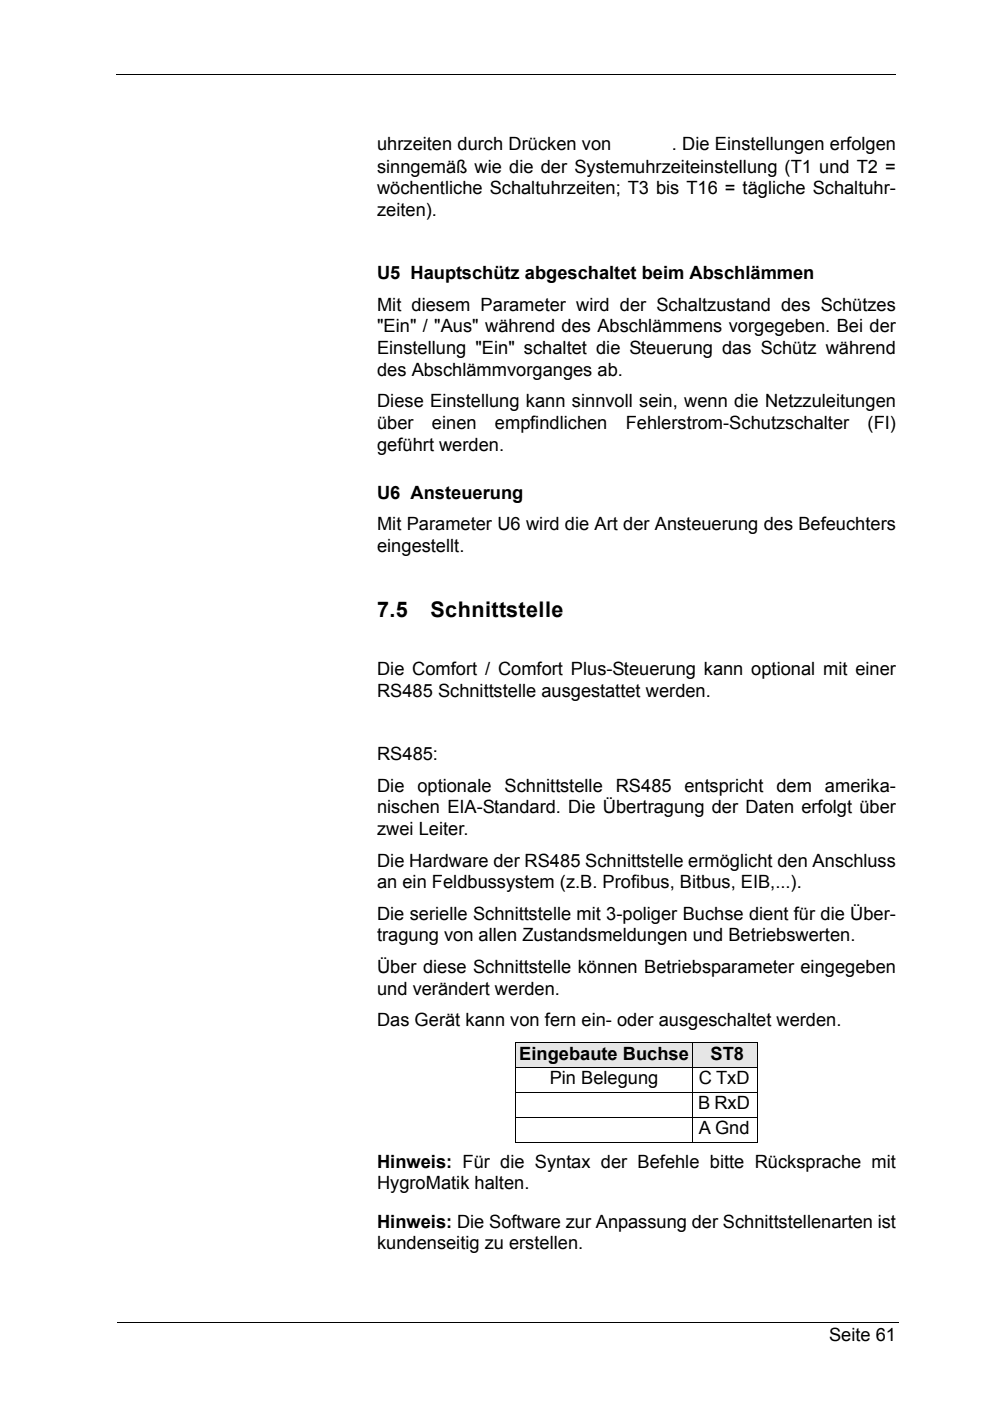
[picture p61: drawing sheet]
<svg xmlns="http://www.w3.org/2000/svg" width="210mm" height="297mm" viewBox="0 0 210 297" stroke-linecap="round" stroke-linejoin="round" font-family="sans-serif">
<defs><g id="words">
<g font-size="4.6">
<text x="79.9" y="130.9">7.5</text>
<text x="91.3" y="130.9">Schnittstelle</text>
</g>
<g font-size="3.9">
<text x="79.9" y="31.9">uhrzeiten durch Drücken von</text>
<text x="142.4" y="31.9">. Die Einstellungen erfolgen</text>
<text x="79.9" y="36.6">sinngemäß wie die der Systemuhrzeiteinstellung (T1 und T2 =</text>
<text x="79.9" y="41.2">wöchentliche Schaltuhrzeiten; T3 bis T16 = tägliche Schaltuhr-</text>
<text x="79.9" y="45.8">zeiten).</text>
<text x="79.9" y="59.2">U5 Hauptschütz abgeschaltet beim Abschlämmen</text>
<text x="79.9" y="65.9">Mit diesem Parameter wird der Schaltzustand des Schützes</text>
<text x="79.9" y="70.5">&quot;Ein&quot; / &quot;Aus&quot; während des Abschlämmens vorgegeben. Bei der</text>
<text x="79.9" y="75.1">Einstellung &quot;Ein&quot; schaltet die Steuerung das Schütz während</text>
<text x="79.9" y="79.6">des Abschlämmvorganges ab.</text>
<text x="79.9" y="86.3">Diese Einstellung kann sinnvoll sein, wenn die Netzzuleitungen</text>
<text x="79.9" y="90.9">über</text>
<text x="79.9" y="95.5">geführt werden.</text>
<text x="91.6" y="90.9">einen</text>
<text x="104.9" y="90.9">empfindlichen</text>
<text x="132.7" y="90.9">Fehlerstrom-Schutzschalter</text>
<text x="183.9" y="90.9">(FI)</text>
<text x="79.9" y="105.7">U6 Ansteuerung</text>
<text x="79.9" y="112.5">Mit Parameter U6 wird die Art der Ansteuerung des Befeuchters</text>
<text x="79.9" y="117">eingestellt.</text>
<text x="79.9" y="143.2">Die Comfort / Comfort Plus-Steuerung kann optional mit einer</text>
<text x="79.9" y="147.7">RS485 Schnittstelle ausgestattet werden.</text>
<text x="79.9" y="161.1">RS485:</text>
<text x="79.9" y="167.9">Die</text>
<text x="88.5" y="167.9">optionale</text>
<text x="107" y="167.9">Schnittstelle</text>
<text x="130.6" y="167.9">RS485</text>
<text x="145.1" y="167.9">entspricht</text>
<text x="164.6" y="167.9">dem</text>
<text x="174.9" y="167.9">amerika-</text>
<text x="79.9" y="172.4">nischen EIA-Standard. Die Übertragung der Daten erfolgt über</text>
<text x="79.9" y="177">zwei Leiter.</text>
<text x="79.9" y="183.7">Die Hardware der RS485 Schnittstelle ermöglicht den Anschluss</text>
<text x="79.9" y="188.3">an ein Feldbussystem (z.B. Profibus, Bitbus, EIB,...).</text>
<text x="79.9" y="195">Die serielle Schnittstelle mit 3-poliger Buchse dient für die Über-</text>
<text x="79.9" y="199.6">tragung von allen Zustandsmeldungen und Betriebswerten.</text>
<text x="79.9" y="206.3">Über diese Schnittstelle können Betriebsparameter eingegeben</text>
<text x="79.9" y="210.9">und verändert werden.</text>
<text x="79.9" y="217.6">Das Gerät kann von fern ein- oder ausgeschaltet werden.</text>
<text x="110.1" y="224.6">Eingebaute Buchse</text>
<text x="150.6" y="224.6">ST8</text>
<text x="116.5" y="229.9">Pin Belegung</text>
<text x="148.1" y="229.9">C TxD</text>
<text x="148.1" y="235.2">B RxD</text>
<text x="148.2" y="240.5">A Gnd</text>
<text x="79.9" y="247.6">Hinweis: Für die Syntax der Befehle bitte Rücksprache mit</text>
<text x="79.9" y="252.2">HygroMatik halten.</text>
<text x="79.9" y="260.3">Hinweis: Die Software zur Anpassung der Schnittstellenarten ist</text>
<text x="79.9" y="264.9">kundenseitig zu erstellen.</text>
<text x="175.8" y="284.3">Seite 61</text>
</g>
</g></defs>
<path d="M24.6 15.8v.2zM24.8 280.4l.1 .2z" fill="#000"/>
<path d="M24.6 15.9h165.3M24.9 280.5h165.6" fill="none" stroke="#000" stroke-width=".21"/>
<g fill="#e6e6e6">
<path d="M109.4 221h37.4v5.3h-37.4z"/>
<path d="M146.8 221h13.7v5.3h-13.7z"/>
</g>
<path d="M109.3 221h51.3M109.3 226.3h51.3M109.3 231.6h51.3M109.3 236.9h51.3M109.4 221.1v21M146.8 220.9v21.4M160.5 221.1v21M109.3 242.2h51.3" fill="none" stroke="#000" stroke-width=".21"/>
<g fill="#fff">
<path d="M133 25h8.3v8.3h-8.3z"/>
<path d="M60.6 244.7h13.9v7.3h-13.9z"/>
<path d="M60.6 257.4h13.9v7.3h-13.9z"/>
</g>
<use href="#words"/>
</svg>
